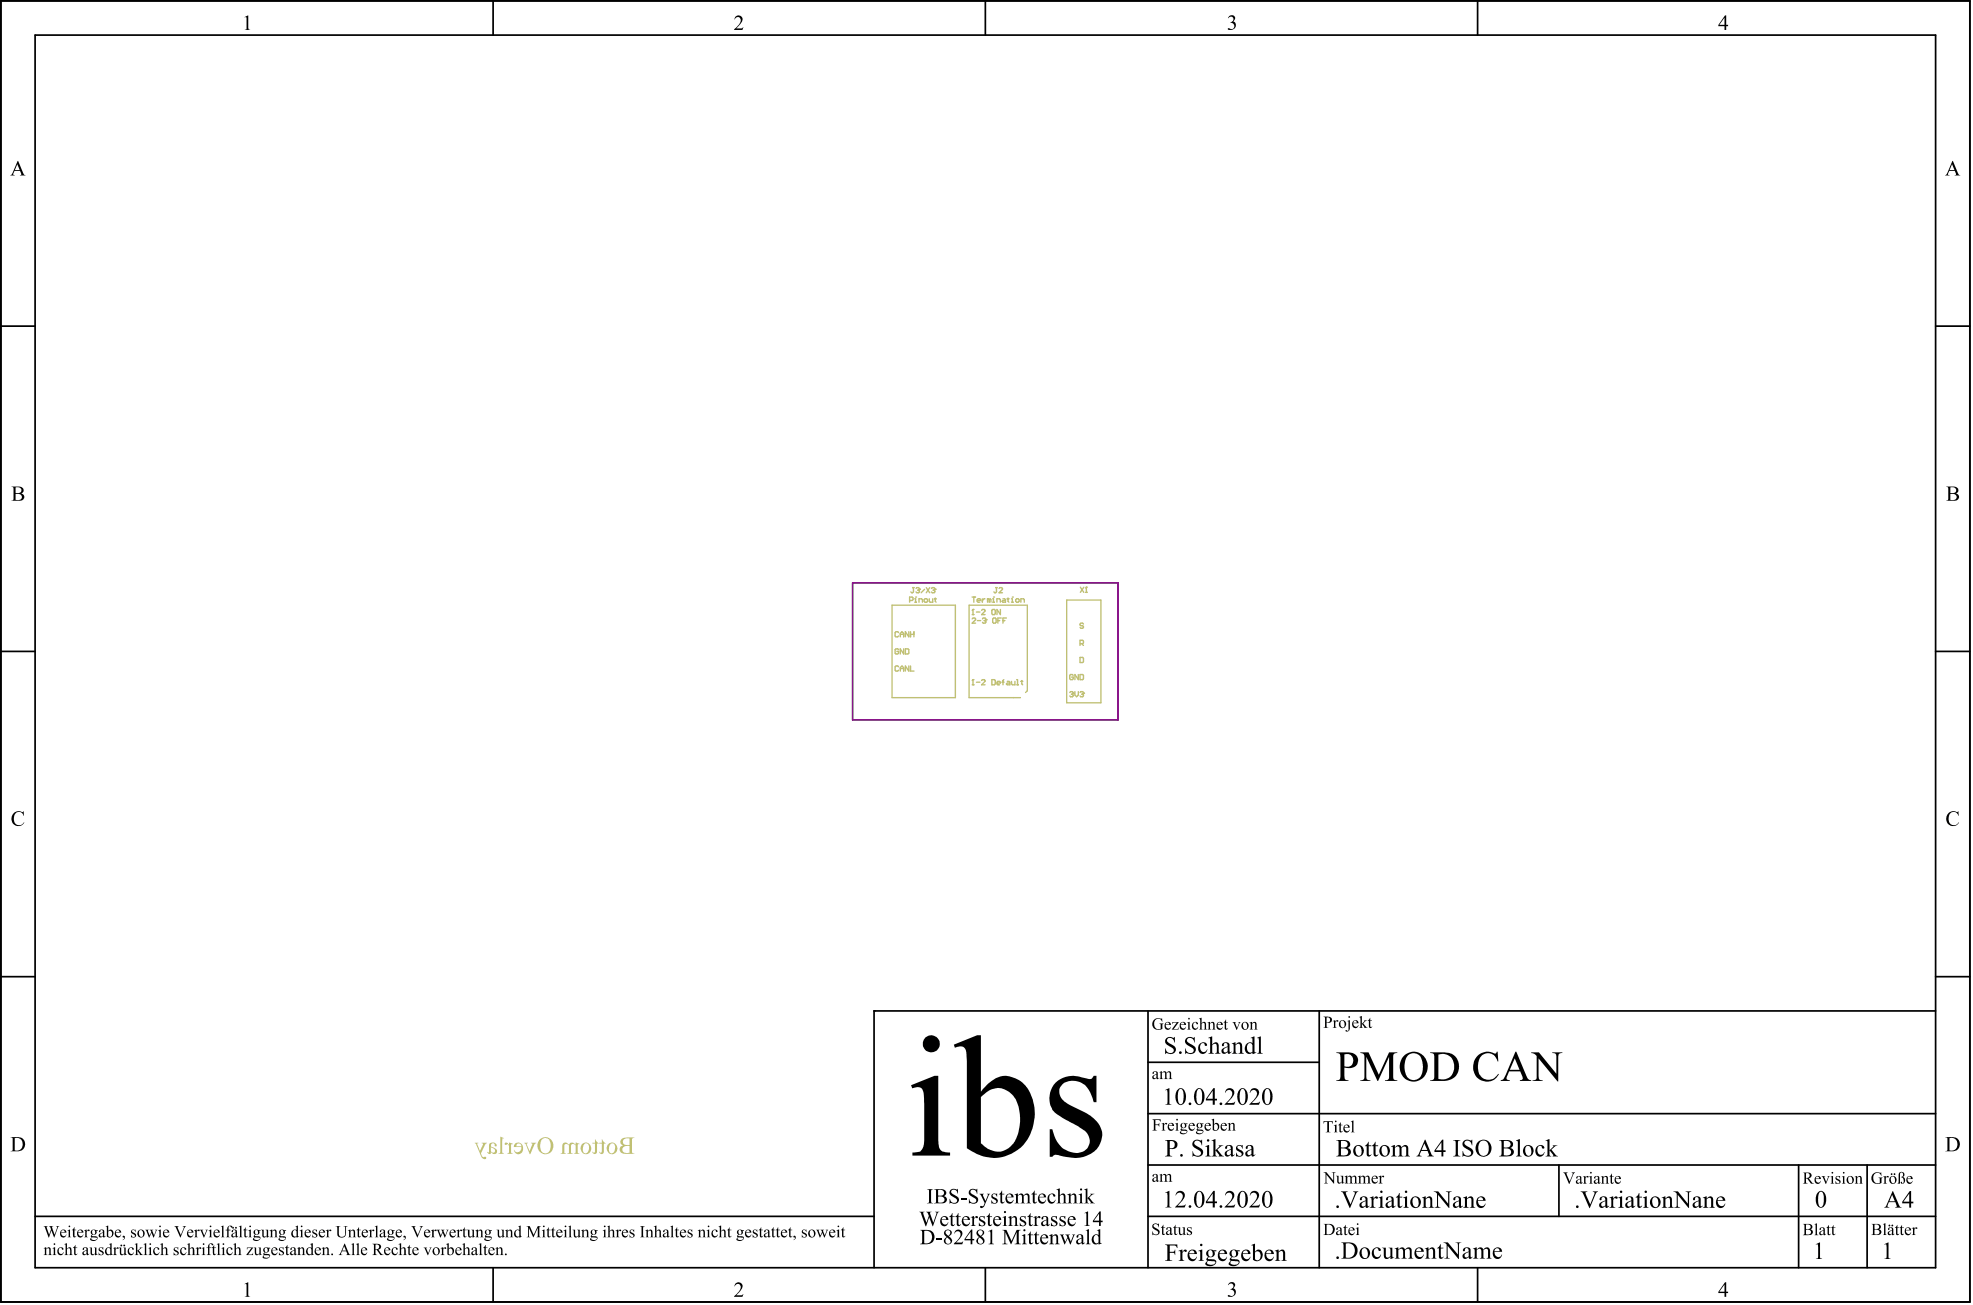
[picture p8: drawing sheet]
<svg xmlns="http://www.w3.org/2000/svg" width="974mm" height="645mm" viewBox="0 0 974 645" stroke-linecap="round" stroke-linejoin="round" font-family="sans-serif">
<g fill="none" stroke="#000" stroke-width=".85">
<path d="M0 0h972v643h-972zM17 17h939v609h-939zM243 0v17M486 0v17M729 0v17M0 161h17M956 161h16M0 322h17M956 322h16M0 482h17M567 499v127M651 499v127"/>
<path d="M956 499h-524v127M956 482h16M567 525h84M567 550h389M567 575h389M770 575v26M888 575v51M922 575v51M17 601h415M567 601h389M243 626v17M486 626v17"/>
<path d="M729 626v17"/>
</g>
<g fill="#000">
<path d="M121 8h2v6v1h-2l1-1v-5zM363 8h2l2 1-1 2-3 3h3l1-1v2h-5l3-3 1-2-2-2-1 2zM607 8h2l1 1a1 1 0 0 0-1 1 1 1 0 0 0 1 1v2l-1 1-1 1-2-1h2l1-1v-1l-2-1 2-1v-1l-1-1-2 1zM7 401h2h2h1v2l-1-1-2-1-2 1v2v2l1 1h2l2-1-1 2h-3l-2-1v-3zM962 401h2h2h1v2l-1-1-2-1-1 1-1 2v2l1 1h2l2-1-1 2h-2l-3-1v-3zM570 503h4v2l-1-2h-2l-1 1v2l1 2h1h1v-2l-1-1h2v1v2l-2 1-3-1v-3zM576 513l4-1v3l-2-2h-1l-1 1v1l4 2v2l-1 1h-3l-1 1v-3l1 1 1 1h2l1-1-1-1-4-3v-1zM579 505h3l-3 3h2l1-1v2h-4l3-4h-2v1zM586 505h1v3l1 1h-2l1-1v-3zM586 513l4-1v3l-2-2h-1l-1 1 1 1 3 3v1l-1 1h-3l-1 1v-3l2 2h2v-1v-1l-4-3v-1zM589 505h2v1l-1-1-1 1 1 2h1l1-1-2 2-1-1zM592 503h1v2h1h1v3l1 1h-2l1-1-1-3-1 1v2l1 1h-2l1-1v-4z"/>
<path d="M592 515h3a.8 .8 0 0 1 1 1 .8 .8 0 0 1-1 0l-1-1-1 1-1 1 1 2h2l1-1-1 2h-2l-1-2v-2zM596 513l2-1v4l2-1h1l1 5h-2l1-1v-3h-1h-2v4h1h-2v-7zM596 505h1h2l1 3v1h-2l1-1-1-3-1 1v2l1 1h-2l1-1v-3zM605 504v1h1h-1v3h1v1l-1-1v-3h-1zM608 515h2v1l1-1h2v5h1h-3h1v-3v-1h-2v4h1h-3h1v-4zM608 505h2l1 3 1-3h-1h1l-1 4zM617 505h1h2v3l1 1h-2l1-1-1-3-1 1v2l1 1h-2v-1v-2zM621 513l1-1v8h1h-2l1-1v-5l-1-1zM658 504h1v1l1-1h1l-2 1v2l1 1h-2l1-1v-2zM665 504h1v4v1l-1 1-1-1h2v-4zM671 502h1v4l2-2h-1h2l-2 1 2 3h-2l1-1-2-1v1l1 1h-2l1-1v-4zM676 503v1h1h-1l1 3v1l-1-1v-3h-1z"/>
<path d="M572 530l2-1v1l1-1 1 1 2-1 1 4h-2v-3h-1v3h1h-2v-3h-1v3h-2h1v-3zM605 538l2-1 2 1v1v2l-3 4h3l1-1-1 2h-4l3-4v-2a1.8 1.8 0 0 0-1-2 1.8 1.8 0 0 0-2 2zM618 538h2l2 1-1 3-3 3h3l1-1v2h-5l3-4 1-2a1.8 1.8 0 0 0-2-2 1.8 1.8 0 0 0-2 2zM672 520h4l5 11 5-11h4h-2v1v10a1.6 1.6 0 0 0 0 2 1.6 1.6 0 0 0 2 1h-6l2-1v-11l-6 12-5-12v9a1.6 1.6 0 0 0 1 3h1h-5l1-1 1-1v-10l-1-2zM730 521l2-1a7 7 0 0 1 6 0l1-1 1 5-1-1a5 5 0 0 0-6-3 5 5 0 0 0-3 6v1a5 5 0 0 0 3 6 5 5 0 0 0 7-3v1l-1 1-3 2a7 7 0 0 1-8-4 7 7 0 0 1 2-9zM756 520h4l8 10v-8a1.5 1.5 0 0 0-1-2h-1h5l-1 1-1 1v12l-9-11v9a1.5 1.5 0 0 0 1 2h1h-5l2-2v-10zM521 535a16 16 0 0 1 17-2h1l1-2h1v13h-1a11 11 0 0 0-11-10 6 6 0 0 0-6 5 6 6 0 0 0 4 6l9 4a15 15 0 0 1 8 11 13 13 0 0 1-18 11h-3a2.6 2.6 0 0 0-4 0h-1v-13h1a12 12 0 0 0 16 10 6 6 0 0 0 3-6 6 6 0 0 0-5-5l-4-2a27 27 0 0 1-10-8l-1-5a11 11 0 0 1 3-7zM569 553h4v1l-1-1h-2v2h2v1h-2v2h1h-2h1v-5zM573 555h2h1l-1 1v2h-2h1v-3zM575 538l2-1v8l1 1h-3l1-1v-5v-2zM580 555h1v3h1h-2h1v-2zM606 555h1h2l1 3h-2h1v-2l-1-1-1 1v2h1h-2h1v-3z"/>
<path d="M653 554h5v1l-1-1h-1v5h1h-3h1v-5h-1l-1 1zM662 554v2h1h-1v3h1h-1h-1v-3zM667 554l1-1v6h1h-2v-4zM572 580h2v1l1-1 1 1 2-1 1 4h-2v-1v-2v-1l-1 1v2l1 1h-2v-1v-3l-1 1v2v1h-2l1-1v-2zM589 563h4v3l-1-3-2 1v1l4 3v2l-2 1h-3v-2v1l2 1 2-1-1-2-3-2v-1zM598 563h2v5l2-2h2l-3 2 3 3h-2v-1l-2-2v2l1 1h-3l1-1v-6zM611 566l2-1v2l-1-1h-1v1l3 2v1l-1 1h-3v-2l2 2 1-1v-1l-3-1zM653 579h2l3 4v-4h-1h2v6l-4-5v4l1 1h-2v-1v-4zM676 564v2h1h-1v4v1l1-1-1 1h-1v-5h-1zM679 564v2h1h-1v4l1 1 1-1-2 1-1-1v-4h-1zM687 566l2-1v2l2-2 1 2 1-1h2v1v4h1h-3h1v-4v-1l-2 1v3l1 1h-3l1-1v-3l-1-1-1 1v3v1h-2l1-1v-3zM717 563h4l-1 1v6l1 1h-4l2-1v-6z"/>
<path d="M723 563h4v3l-2-3h-1l-1 1v1l4 3v2l-1 1h-3h-1v-2l2 2h1l1-1v-2l-4-2v-1zM748 563h2v8h1h-3l1-1v-6zM759 566l2-1a1.2 1.2 0 0 1 1 1 1.2 1.2 0 0 1 0 1l-2-1-1 1v1a1.8 1.8 0 0 0 1 2 1.8 1.8 0 0 0 2-1v2h-2h-1l-1-2zM763 563h2v5l2-2h-1h3l-3 2 3 3h-3l1-1-2-2v2l1 1h-3l1-1v-6zM772 579h2l-1 1 2 4 1-4v-1h2l-3 6zM938 579h1l1 1v1h-1l1 1 1 1-2 2-1-1h1h1v-2l-1-1v-1v-1l-1 1v5h-1v-1zM458 587h3l-1 1v5l1 1h-3h1v-6zM454 598h2v1l1 5 2-4-2-2 3 1a.7 .7 0 0 0-1 0 .7 .7 0 0 0 0 1l2 4 1-5v-1h2l-1 1-2 7-2-5-2 5-2-7zM469 588l4-1v3l-1-2h-1h-1v2l3 1v2v1h-4v-2l1 2h2v-1v-1l-3-2zM474 592h3h-3zM479 587h3v3l-1-2h-1h-1v1l4 3v1l-2 1h-2h-1v-2l2 2 2-1v-1l-4-2zM484 590h2h-1l2 3 1-3h-1h2l-3 6-2 1v-1h1l1-2z"/>
<path d="M490 590l2-1v2l-1-1h-1v1l3 2-1 1h-3v-1l2 1h1l-3-3zM495 588v2h1h-1v4l1-1-1 1h-1v-4h-1zM501 590l2-1v1l1-1 1 1h1h2v4h1h-2v-4l-2 1v3h1h-2h1v-3l-1-1-1 1v3h-2h1v-4zM511 588v2h1h-1v4l1-1-1 1h-1v-4h-1zM518 590l2-1 1 1-1 1-1-1-1 1 1 2 1 1 1-1-1 1h-1h-1l-1-3zM522 587h1v3h1h2v4h1h-3h1v-4l-2 1v3h1h-2v-6zM527 590l2-1v1l1-1 1 1v4h1h-2v-4l-1 1v3h-2h1v-3zM535 587h2v5l2-2h-1h2l-2 1 3 3h-3l-1-2v2h1h-3h1v-6zM575 589l2-1v8h1h-3h1v-6v-1zM581 589l2-1 1 1 1 1-1 2-3 4 3-1h1v1h-5l3-3 1-2a1.8 1.8 0 0 0-2-2 1.8 1.8 0 0 0-2 1zM605 589l2-1 2 1v1v2l-3 4 3-1h1l-1 1h-4l3-3v-2a1.8 1.8 0 0 0-1-2 1.8 1.8 0 0 0-2 1zM618 589l2-1 2 2-1 3-3 3 3-1h1v1h-5l3-3 1-2a1.8 1.8 0 0 0-2-2 1.8 1.8 0 0 0-2 1z"/>
<path d="M660 581h1v3h1v-3h1v3h1l-2 1v-1l-1 1-1-4zM664 581h1h2h2l1 4h-2l1-1v-3l-2 1v2l1 1h-2l1-1-1-3-1 1v2l1 1h-2v-1v-3zM662 588h3l-1 1 3 6 2-6-1-1h3l-2 2-3 7-3-8zM670 581h2h1h1h1h1v3l1 1h-2v-1v-3l-1 1v2l1 1h-2v-1v-3l-1 1v2v1h-2l1-1v-2zM676 592l2-1v1l1-1h1v1h-1l-1 1v3l1 1h-3l1-1v-4zM681 581h1h1l-1 1v2l1 1h-2v-1v-2zM691 589v2h1h-1v5l1-1-1 2-1-1v-5h-1zM702 592l2-1v1l1-1h1l1 1v4l1 1h-3l1-1v-3a1.1 1.1 0 0 0-1-1 1.1 1.1 0 0 0-1 0v4l1 1h-3l1-1v-4zM708 588h2l5 6v-5l-1-1h3l-1 1v8l-6-7v6l1 1h-3l1-1v-7zM722 592l2-1v1l2-1h1v1l1 4v1h-2v-1v-4h-2v4l1 1h-3l1-1v-4zM781 581h2v1v-1h1v1l-1-1v1v2v1h-2l1-1v-3zM780 588h4l-1 1 2 6 2-6-1-1h3l-1 2-3 7-4-8z"/>
<path d="M790 581h2v1l1-1 1 3v1h-1v-1v-3l-1 1v2v1h-2l1-1v-3zM796 580v1h1h-1v3h1l-1 1-1-1v-3zM795 592l1-1v1l1-1h2l-1 1h-1l-1 1v3l1 1h-2v-1v-4zM809 589v2h2h-2v5l2-1-2 2-1-1v-5h-1zM820 592l2-1v1l2-1h1v1v4l1 1h-2v-1v-3a1.1 1.1 0 0 0-1-1 1.1 1.1 0 0 0-1 0v4l1 1h-3l1-1v-4zM826 588h2l5 6v-5l-1-1h3l-1 1v8l-6-7v6l1 1h-2l1-1v-7zM841 592l2-1v1l1-1h1l1 1v4l1 1h-3l1-1v-4h-1h-1v4v1h-2l1-1v-4zM899 581h2v1l1 2v-3h1l-2 4zM907 581h1v1v-1h-1l2 2-1 2h-2v-2l1 1h1l-2-2zM916 581h1v1l2-1v3l1 1h-2v-1v-2v-1l-1 1v2l1 1h-2v-1v-3zM925 579h4v2l-1-2h-2l-1 2v1l1 2h1h1v-2h-1h2v2l-2 1-3-1v-3zM930 581h1v1l1-1v1l-1-1v1v2l1 1h-2v-1v-2z"/>
<path d="M22 616h1v1l2-1v4h1h-2v-4l-1 1v2v1h-1v-1v-2zM22 606h2h-1l1 4 1-3-1-1h2l1 4 1-4h1l-2 5-2-3-1 3zM29 616h2a.6 .6 0 0 1 0 1l-1-1-1 1v2h1l1-1v2h-2l-1-1zM32 614h1v3l1-1h1v4h1h-2l1-1-1-3-1 1v2l1 1h-2v-5zM37 606v1h1l-1 1v3l1-1-1 1h-1v-3h-1zM37 615v1h1h-1v3h1l-1 1v-4h-1zM42 608l1-1v1l1-1v1h-1v3h-1v-3zM44 616h1v3l1 1 1-1v-3h-1h2v3v1h-1v-1l-1 1h-1v-3zM49 616h2v1l-1-1-1 1 2 2-1 1h-1v-1v1l2-1-2-2zM56 616h1v1l1-1h1l-2 1v2l1 1h-2v-3zM61 610l1 1-1 2v-1v-1zM64 616h1l1 1-1-1-1 1v1v1h2v-1l-1 2-2-1v-1z"/>
<path d="M65 607h2v2l-1-1h-1l2 2-1 1h-1v-1v1h2l-2-2zM67 614h1v4l1-1v-1h1l-2 2 3 2h-2l-1-2v1v1h-1v-5zM71 614h1v5l1 1h-2l1-1v-4zM76 616h2l1 1h-1l-1-1-1 1 1 2h1l1-1-1 2-2-1v-1zM72 607h1v1l1 2 1-2-1-1h2l-1 1 1 2 1-2-1-1 2 1-2 3-1-2-1 2zM78 608l1-1v4h1h-2l1-1v-2zM79 614h1v3l1-1h1l1 3v1h-2h1l-1-4-1 1v3h1h-2l1-1v-4zM86 616h2v1l-1-1-1 1 2 2v1h-2v-1l1 1 1-1-2-2zM90 616h1l1 1h-1v-1l-1 1v1v1h1l1-1-1 2-2-1v-2zM86 606h2l1 4 2-4h-1h2l-3 5zM92 614h2v3l1-1h1v4h-1v-4l-1 1v2v1h-2h1v-5zM96 608l1-1v1l1-1 1 1h-1h-1v3h1h-2v-1v-2z"/>
<path d="M97 616h1v1l1-1v1h-1v2l1 1h-2v-1v-2zM99 607h1v1l1 2 1-2-1-1h2l-2 4zM103 608l1-1v4h1h-2l1-1v-1zM103 614h1l1 1-1-1-1 1v1h1h-1v3l1 1h-2l1-1v-3h-1h1zM106 615v1h1h-1v3h1l-1 1h-1v-4h-1zM107 614h1v5l1 1h-2h1v-5zM109 606l1-1v6h1h-2h1v-5zM112 616h2a.6 .6 0 0 1 1 0 .7 .7 0 0 1-1 1v-1l-1 1v2h1l1-1-1 2h-1l-1-1zM113 605h1l1 1h-1h-1v1h1l-1 1v3h1h-3h1v-3l-1-1h1zM115 614h1v3l2-1 1 4h-2l1-1v-3l-2 1v2l1 1h-2h1v-5zM118 606l1-1v6h1h-2h1v-5zM121 606v1h1l-1 1v2h1v1h-1v-3h-1z"/>
<path d="M122 616h3l-3 4h3v-1v1h-3l2-4h-2v1zM125 616h1l1 3v1l1-1v-2l-1-1h2v3v1h-1v-1l-2 1v-1v-3zM129 607h1l1 4 1-1v-2l-1-1h1v4h1h-3l-1-3zM133 608l1-1v1l1-1h1l1 4h-2h1v-3h-2v3h1h-2h1v-3zM138 616h2v1l-1-1-1 1 2 2v1h-2v-1v1l2-1-2-1zM142 615v1h1h-1v3h1l-1 1-1-1v-3zM147 616h1v1l1-1h1v4h1h-2l1-1-1-3-1 1v3h1h-2v-3zM155 607h1v2v-1h-1l2 2-1 1h-2v-1l1 1h1l-2-2zM159 616h1v1l2-1v3l1 1h-2l1-1-1-3-1 1v3h1h-2v-1v-2zM161 608l1-1v1l1-1v1h-1v3h1h-2v-3zM166 606h2h-1v4l2 1h1v-1v-4h2h-1v3l-1 2h-2h-1l-1-5zM172 608l1-1v1l1-1h1v4h1h-2h1l-1-3h-1v3h1h-2v-3z"/>
<path d="M173 614h2v5v1h-1v-1v-4zM176 614h1v6h1h-2v-1v-4zM177 606v1h1l-1 1v2h1v1h-1v-3h-1zM182 608l1-1v1l1-1 1 1h-1h-1v3h1h-2h1v-3zM185 606l1-1v6h1h-2h1v-5zM194 616h1h1v1l-1-1-1 2 1 1 1-1v2h-2v-1l-1-2zM197 614h1v3l1-1h1v4h1h-2h1l-1-4-1 1v2l1 1h-2v-5zM199 610l1 1-1 2 1-2h-1zM202 615v1h1h-1v3h1l-1 1v-1v-3h-1zM203 606h2l1 4 2-4h-1h2l-3 5zM209 616h2l-1 1 1 2 1-3h1l-2 4zM213 608l1-1v1l1-1 1 1h-1h-1v3h1h-2v-3z"/>
<path d="M217 616h2v1l1-1v1h-1v2v1h-1v-1v-2zM216 607h1v1l1 2v-2v-1h1v1l1 2 1-2-1-1 1 1-1 3-1-2-2 2zM225 608l2-1v1v-1h1v1h-1v3h-2h1v-3zM229 606v1h1l-1 1v3l1-1v1h-1v-3h-1zM228 614h1v3l2-1 1 4h-1v-1v-3l-2 1v2l1 1h-2h1v-5zM230 607h2v4l1-1v-2v-1h1v4h1h-4v-3zM235 608l1-1v1l1-1h1v4h1h-2h1l-1-3h-1v3h1h-2v-2zM236 614h2v5v1h-2h1v-5zM240 615v1h1h-1v3h1l-1 1h-1v-4zM245 616h1v1l1-1h1v4h1h-2v-1v-3l-1 1v2v1h-1v-1v-2zM245 607h1v3l1 1 1-1v-2l-1-1h2v4h-3v-3zM249 608l2-1v1l1-1 1 4h-1v-3h-1v3h-2h1v-3z"/>
<path d="M260 606h2l1 4 2-4h2h-1v4l1 1h-2v-5l-2 5-2-5v5h1h-2h1v-5zM271 606v1h1l-1 1v3l1-1-1 1h-1v-3zM273 606v1h1l-1 1v2h1v1h-1v-3h-1zM281 606l1-1v5v1h-1v-5zM283 607h1v3v1l2-1v-2l-1-1h1v4h1h-3l-1-3zM287 608l1-1v1l1-1h1v4h1h-2h1l-1-3h-1v3h1h-2v-3zM300 606l1-1v3l1-1 1 1v2l1 1h-2h1l-1-3h-1v3h1h-2v-5zM304 608l1-1v1l1-1 1 1h-2v3h1h-2h1v-3zM311 608l2-1v2l-1-1h-1l2 2v1h-2v-1l1 1 1-1-2-1zM316 606h2h-1l1 5h-2h1v-5zM319 608l1-1v1l1-1h1v4h1h-2v-3h-1v3h1h-2v-3zM323 606l1-1v3l1-1 1 1v2l1 1h-2h1l-1-3h-1v3h1h-2v-5z"/>
<path d="M331 606l1-1v6h1h-2h1v-5zM334 606v1h1l-1 1v3l1-1v1h-1v-3h-1zM340 607h2v2l-1-1h-1l2 2-1 1h-2v-1l1 1h1l-2-2zM344 608l2-1v1l1-1h1v4h1h-2v-3h-1v3h-1v-3zM352 608l1-1 1 1v1l-1-1-1 1 1 2 1-1v1h-1h-1l-1-2zM355 606l1-1v3l1-1 1 1v3h1h-2h1l-1-3h-1v3h1h-2v-1v-4zM360 606v1h1l-1 1v3l1-1-1 1-1-3zM372 607h2v2l-1-1h-1l2 2v1h-1h-1v-1l1 1h1l-1-1-1-1zM376 606v1h1l-1 1v2h1l-1 1h-1v-3zM382 606v1h1l-1 1v3l1-1-1 1h-1v-3zM384 606v1h1l-1 1v3l1-1-1 1-1-3zM390 606v1h1l-1 1v2h1v1h-1v-3h-1z"/>
<path d="M392 610l1 1-1 2 1-2h-1zM396 608l2-1v2l-1-1h-1l2 2v1h-2v-1l1 1h1l-2-2zM403 607h2l-1 1 1 2 1-2-1-1h2l-1 1 1 2 1-2v-1l1 1-2 3-1-2-1 2zM416 606v1h1l-1 1v2h1v1h-1v-3h-1zM462 612h3v1h-3zM470 599v2h1h-1v4h1v1l-2-1v-4zM473 599v2h1h-1v4h1v1l-2-1v-4zM472 608l1-1 2 1v2l-3 4h3l1-1-1 2h-4l3-5v-1l-1-1h-1l-1 1zM479 601h2v1l1-1h1v1l-1-1-1 1v3h1h-3h1v-3zM484 601h2v1l-1-1h-1l2 3v1l-3 1v-2l2 1h1l-3-2zM488 599l1 2h1h-1v4h1l-1 1-1-1v-4h-1zM488 608l2-1v7l1 1h-3l1-1v-5a.7 .7 0 0 0 0-1 .7 .7 0 0 0-1 0z"/>
<path d="M498 601h1v1l1-1h2v4h1h-3h1v-3a1 1 0 0 0 0-1 1.1 1.1 0 0 0-2 1v3h1h-2v-3zM495 607h2l2 6 3-6h2l-1 1v6l1 1h-3l1-1v-5l-3 6-3-6v5l1 1h-2l1-1v-6zM504 601h2v1l-1-1h-1l3 3-1 1-3 1v-2l2 1h1v-1l-2-1zM509 599v2h1h-1v4h1l-1 1-1-1v-4h-1zM509 608v2h1h-1v4h1l-1 1-1-1v-4h-1zM512 608v2h1h-1v4h1l-1 1-1-1v-4h-1zM510 601h2v1v-1h1v1l-1-1v1v3h1h-3h1v-3zM518 610h2v1l1-1h1v4l1 1h-2l1-1v-3l-1-1-1 1v3v1h-2l1-1v-4zM519 601h3v1l-1-1-2 1 3 2v1l-1 1h-2v-2l1 1h1l-2-2zM523 601h3v1l-1-1h-1v1l2 2-1 1-2 1v-2l1 1h1l-2-2zM523 610h2l1 3 1-2-1-1h2l1 3 1-3h-1h2l-2 5-2-3-2 3zM535 599l2-1v7h1h-3h1v-6z"/>
<path d="M536 608l2-1v7v1h-2l1-1v-6zM569 605l3-1v2l-1-1h-2l3 3v1l-1 1h-2v-2l1 2h1l1-1-3-3zM574 605v1h1h-1v3h1v1h-1v-4h-1zM580 605v1h1h-1v3h1v1h-1v-4h-1zM575 615h6v1l-1-1h-3v3h3v-1v3l-1-1h-2v3l2 1h-4l1-1v-7zM581 606h2v4l1-1v-2v-1h1v3l1 1h-4v-3zM582 618l2-1v1l1-1h1v1h-2v1v3l1 1h-3l1-1v-4zM586 606h2v1l-1-1-1 1 2 2v1h-2v-1l1 1 1-1-2-1zM629 618l2-1v1l2-1h1v2v3l1 1h-2v-1v-3a1.1 1.1 0 0 0 0-1 1.1 1.1 0 0 0-2 1v3l1 1h-3l1-1v-3zM664 605v1h1l-1 1v2h1v1h-1v-3h-1zM678 617l2-1 2 1v1h-1l-2-2-1 2v2l1 1h1l2-1-1 1-2 1-1-1-1-2zM682 616h2v4l1 1 1-1v-3v-1h1v4l1 1-2 1v-1l-1 1h-1l-1-2v-3z"/>
<path d="M688 617l2-1v1l3-1 1 1 1-1h1l1 1v4l1 1h-3l1-1v-3l-1-1h-1v4l1 1h-3l1-1v-3l-1-1h-2v4l1 1h-2v-1v-4zM703 617l2-1v1l2-1h1v2v3l1 1h-2v-1v-3v-1l-2 1v3l1 1h-3l1-1v-3v-1zM711 614v2h2l-2 1v4h2l-1 1-1-1-1-4h-1zM713 614h2l5 6v-5l-1-1h2l-1 1v7l-5-7v6l1 1h-3l1-1v-6zM727 617l2-1v1l2-1 1 1 1-1h2l1 2v3v1h-2l1-1v-3l-1-1-2 1v3l1 1h-3l1-1v-3v-1h-2v4l1 1h-3l1-1v-4zM896 605l1-1v5l1 1h-2v-5zM903 605v1h1l-1 1v2h1l-1 1h-1v-3zM905 605v1h1l-1 1v2h1v1h-1v-3h-1zM930 605l1-1v5v1h-1v-5zM937 605v1h1l-1 1v2h1l-1 1h-1v-3h-1zM939 605v1h1l-1 1v2h1l-1 1h-1v-3zM944 607l1-1v1l1-1h1l-1 1h-1v2l1 1h-2v-3z"/>
<path d="M121 634l2-1v6v1h-2h1v-6zM363 634l2-1 2 2-1 2-3 3h3l1-1v1h-5l3-2 1-2-2-2-1 1zM607 634l2-1 1 2a1 1 0 0 0-1 1 1 1 0 0 0 1 1v2l-1 1h-1h-2h2l1-1v-2h-2l2-1v-1l-1-1-2 1zM896 615l3-1v7l1 1h-4l1-1 1-5-1-1zM930 615l2-1v7l1 1h-3l1-1v-5v-1z"/>
<path d="M851 9l-2 3h2zM852 8v4h1v1h-1v2h-1v-2h-3z"/>
<path d="M9 81l-2 3h3zM9 79l2 6 2 2h-3v-1v-2h-3v2v1h-2l1-1z"/>
<path d="M964 81l-2 3h3zM964 79l3 6 1 2h-3l1-1-1-2h-3v2v1h-2l1-1z"/>
<path d="M8 241v3l2-1 1-1-1-1zM8 244v3h1l2-1v-1l-1-1zM6 240h4l1 1 1 2-2 1 2 1v2h-2h-4l1-1v-5z"/>
<path d="M963 241v3l2-1 1-1-1-1zM963 244v3h1l2-1v-1l-1-1zM961 240h4l1 1 1 2-1 1 1 1v2h-2h-4l1-1v-5z"/>
<path d="M456 516a4 4 0 0 1 8 0 4 4 0 0 1-8 0zM450 536l11-5h2v32a5 5 0 0 0 4 6h2v2h-19v-2a5 5 0 0 0 6-6v-16a14 14 0 0 0-1-9 4 4 0 0 0-5 0z"/>
<path d="M576 505l-1 1h2v-1zM576 505h1h1v1h-3l1 2 2-1-1 2-1-1h-1z"/>
<path d="M583 505v1h2l-1-1zM583 505h1l1 1h1h-3l1 2 2-1-2 2-1-1h-1z"/>
<path d="M601 505v1h2l-1-1zM601 505h2l1 1h-3l1 2 2-1-1 2-2-1z"/>
<path d="M604 518v2l2-1v-2zM604 515h2l1 1v4l1-1v1a.8 .8 0 0 1-1 0 .8 .8 0 0 1-1 0l-1 1-2-1v-2l1-1a1.2 1.2 0 0 0 2-1 1.2 1.2 0 0 0-1-1l-1 2-1-1z"/>
<path d="M614 505v2l1 1 1-2-1-1zM613 507a1.9 1.9 0 0 1 3 0 1.9 1.9 0 0 1-3 0z"/>
<path d="M617 513l2-1v7l1 1-1 1-1-1-1 1-1-1-2-2 2-3h1h1v-2zM616 515v3v1l1 1 1-1v-3v-1z"/>
<path d="M655 503v2h1l1-1v-1zM653 502h4l1 1-1 2h-2v2l1 1h-3l1-1v-4z"/>
<path d="M662 504v3h1l1-2-1-1zM661 506a2 2 0 0 1 4 0 2 2 0 0 1-4 0z"/>
<path d="M668 504v1h2l-1-1zM668 504h2l1 1h-3l1 2 2-1-1 2-2-1-1-1z"/>
<path d="M484 542v23a10 10 0 0 0 10 4 10 10 0 0 0 8-8 22 22 0 0 0-2-20 10 10 0 0 0-16 1zM471 516l11-5h2v28a18 18 0 0 1 13-8 17 17 0 0 1 14 18 21 21 0 0 1-22 23l-5-1-7-4v-40a15 15 0 0 0-1-10h-2h-3z"/>
<path d="M570 531v1v1l1-1v-1zM569 529h2l1 3-1 1v-1l-2 1v-1l1-1a.8 .8 0 0 0 1-1 .8 .8 0 0 0-1-1l-1 1z"/>
<path d="M582 538v2l-1 3 1 2h1l1-1v-4v-2zM582 538h2l1 2v4l-2 2-2-1-1-3 1-3z"/>
<path d="M591 538v3v4a1 1 0 0 0 1 0 1 1 0 0 0 1-1v-5v-1zM591 538h2l2 2-1 4-2 2-2-1-1-3 1-3z"/>
<path d="M599 539l-3 4h3zM599 537h1v6h1v1h-1v2h-1v-2h-4z"/>
<path d="M613 538l-1 3 1 4a1 1 0 0 0 1 0 1 1 0 0 0 0-1l1-5-1-1zM612 538l2-1 1 1 1 3v3l-2 2-2-1-1-2v-3z"/>
<path d="M625 538l-1 5 1 2h1l1-1v-3l-1-3zM625 538h2l1 2v4l-2 2-2-1-1-3v-2z"/>
<path d="M664 521v6a3 3 0 0 0 4-4 3 3 0 0 0-4-2zM660 520h5a4 4 0 0 1 5 4 4 4 0 0 1-6 3v4a1.8 1.8 0 0 0 2 3h-6l2-2v-10a1.7 1.7 0 0 0-2-2z"/>
<path d="M695 521l-1 3v5a4 4 0 0 0 4 4 4 4 0 0 0 4-5v-3a4 4 0 0 0-2-4 4 4 0 0 0-5 0zM694 521a7 7 0 0 1 10 2 7 7 0 0 1-2 9 7 7 0 0 1-9 0l-1-1a8 8 0 0 1 2-10z"/>
<path d="M710 521v12h3h2a6 6 0 0 0 3-8 6 6 0 0 0-8-4zM706 520h7l4 1 2 2 1 4a7 7 0 0 1-8 7h-6l2-1v-11a1.6 1.6 0 0 0-1-2z"/>
<path d="M748 523l-3 5h5zM748 519l6 14 2 1h-6l1-1a1.2 1.2 0 0 0 1 0 1.2 1.2 0 0 0-1-2v-2h-6l-1 4 1 1h-4l2-2z"/>
<path d="M577 555v1h2l-1-1zM577 555h2l1 1h-3l1 2 2-1-1 1-1 1-1-1-1-2z"/>
<path d="M584 555l-1 1 1 1 1-1v-1zM583 555h3l-1 2h-2l3 1v1l-1 1h-1a1 1 0 0 1-2 0 1.1 1.1 0 0 1 1-2v-1v-1zM583 558v1l1 1h1l1-1z"/>
<path d="M588 555l-1 1h2v-1zM587 555h2l1 1h-3l1 2 2-1-1 1h-2v-2z"/>
<path d="M592 555l-1 1 1 1 1-1zM591 555h3h-1l1 1-1 1-2 1h3v1l-1 1h-3l1-3v-1zM591 559l1 1 2-1z"/>
<path d="M595 555v1h2v-1zM595 555h2h1v1h-3l1 2 2-1-1 1-1 1-1-1v-2z"/>
<path d="M600 555l-1 3h1l1-2-1-1zM598 553h1v2h1h2v2l-1 1-1 1-1-1v-4z"/>
<path d="M604 555l-1 1h2l-1-1zM603 555h2h1v1h-3l1 2 2-1-1 1h-2v-1z"/>
<path d="M659 554a.5 .5 0 0 1 1 0 .5 .5 0 0 1-1 0zM658 556l2-1v4h-1v-3z"/>
<path d="M664 556v1h1v-1zM664 556l1-1 1 1v1h-2l1 2 1-1v1h-1h-1l-1-2z"/>
<path d="M7 562v6h2l2-1v-3l-1-2zM5 562h4h2l1 3-1 3-2 1h-4l1-1v-6z"/>
<path d="M577 564v3h1a1.8 1.8 0 0 0 2-2 1.8 1.8 0 0 0-3-1zM575 563h5l1 2v2h-4l1 4h1h-4l1-1v-6z"/>
<path d="M596 563a.6 .6 0 0 1 1 0 .6 .6 0 0 1-1 0zM595 566l2-1v5l1 1h-3l1-1v-3z"/>
<path d="M606 569v1h2v-2zM605 566l2-1 1 1 1 4h1l-1 1a.7 .7 0 0 1-1 0 .7 .7 0 0 1 0-1l-2 1h-1v-2l1-1a1.2 1.2 0 0 0 2-1 1.2 1.2 0 0 0-2-1l-1 1z"/>
<path d="M616 569v1h2v-2zM616 566h2l1 4h1l-1 1-1-1-1 1h-2v-2l1-1a1.2 1.2 0 0 0 2-1 1.2 1.2 0 0 0-1-1l-2 1z"/>
<path d="M662 564v3h2l1-1v-2zM662 567v4l3-1 1-1-1-1zM660 563h5l1 1 1 2-2 1 2 1-1 2-1 1h-5l1-1v-6z"/>
<path d="M670 566l-1 3a1.6 1.6 0 0 0 1 2 1.6 1.6 0 0 0 2-1v-2a1.8 1.8 0 0 0-2-2zM668 568a2.8 2.8 0 0 1 5 0 2.8 2.8 0 0 1-5 0z"/>
<path d="M683 566l-1 1 1 3a1.6 1.6 0 0 0 2 0 1.6 1.6 0 0 0 0-2l-1-2zM681 568a2.8 2.8 0 0 1 5 0 2.8 2.8 0 0 1-5 0z"/>
<path d="M703 565l-1 3h3zM703 563l4 7 1 1h-3a.7 .7 0 0 0 1-1 .7 .7 0 0 0-1 0v-2h-3l-1 2a.7 .7 0 0 0 0 1 .7 .7 0 0 0 1 0h-3l1-1z"/>
<path d="M712 564l-3 4h3zM712 563h1v5h1v1h-1v2h-1v-2h-4v-1z"/>
<path d="M731 564l-1 2v3l1 1 2 1 2-2v-3l-1-2-1-1zM728 567a4 4 0 0 1 8 0 4 4 0 0 1-8 0z"/>
<path d="M742 564v3h3l1-1v-1l-1-1zM742 567v4h2l2-1v-1l-1-1zM740 563h4l2 1 1 2-1 1 1 1v2l-2 1h-5l1-1v-6z"/>
<path d="M754 566l-1 1v3a1.6 1.6 0 0 0 3 0 1.6 1.6 0 0 0 0-2l-1-2zM752 568a2.8 2.8 0 0 1 5 0 2.8 2.8 0 0 1-5 0z"/>
<path d="M785 579a.5 .5 0 0 1 1 0 .5 .5 0 0 1-1 0zM784 581h2v3v1h-2l1-1v-2z"/>
<path d="M892 579v3l1-1v-1zM890 579l4 1v1l-1 1 3 3h-2l-2-3v2v1h-2l1-1v-4z"/>
<path d="M904 579a.5 .5 0 0 1 1 0 .5 .5 0 0 1-1 0zM904 581h1v3l1 1h-2v-1v-2z"/>
<path d="M910 579a.5 .5 0 0 1 1 0 .5 .5 0 0 1-1 0zM909 581h2v3v1h-2l1-1v-3z"/>
<path d="M935 580a.5 .5 0 0 1 1 0 .5 .5 0 0 1-1 0zM933 580a.5 .5 0 0 1 1 0 .5 .5 0 0 1-1 0zM934 581l-1 2 2 1v-2v-1zM933 583a1.9 1.9 0 0 1 3 0 1.9 1.9 0 0 1-3 0z"/>
<path d="M962 562v6h2l2-1v-3l-1-2zM960 562h4h2l2 3-1 3-3 1h-4l1-1v-6z"/>
<path d="M463 588v2h2h1l-1-2zM463 591v3h2l1-1v-1v-1zM461 587h4l2 1v2l-1 1 1 1v2h-1h-5h1v-6z"/>
<path d="M496 599a.5 .5 0 0 1 1 0 .5 .5 0 0 1-1 0zM495 601h2v4h-2h1v-3z"/>
<path d="M498 590l-1 1h2v-1zM497 590l2-1 1 1v1h-3l1 2 1 1 1-1-1 1h-2v-1l-1-1z"/>
<path d="M514 590l-1 1h2v-1zM513 590l2-1 1 1v1h-3v2l1 1h1l1-1-1 1h-1l-1-1-1-2z"/>
<path d="M533 587a.5 .5 0 0 1 1 0 .5 .5 0 0 1-1 0zM532 590l2-1v5h1h-2v-3z"/>
<path d="M543 599l-3 4h3zM543 598v5h1v1h-1v1v-1h-3z"/>
<path d="M570 582v1h1v-2zM569 580h2l1 3-1 1v-1l-2 1v-2h1a.8 .8 0 0 0 1-1 .8 .8 0 0 0-1-1l-1 1z"/>
<path d="M591 589v3v4a1 1 0 0 0 1 0 1 1 0 0 0 1-1v-5v-1zM591 588h2l2 3-1 4-2 2-2-1-1-3 1-3z"/>
<path d="M599 589l-3 4h3zM599 588h1v5h1v1h-1v2h-1v-2h-4z"/>
<path d="M613 589l-1 3 1 4a1 1 0 0 0 1 0 1 1 0 0 0 0-1l1-5-1-1zM612 588h2l1 1 1 3v3l-2 2-2-1-1-3v-2z"/>
<path d="M625 589l-1 5 1 1 1 1 1-1v-3l-1-3zM625 588h2l1 3v4l-2 2-2-2-1-2v-3z"/>
<path d="M672 594v2l2-1v-2zM672 591h3v1v4l1-1v1a.8 .8 0 0 1-1 1 .8 .8 0 0 1-1-1l-1 1-2-1v-1l1-1a1.2 1.2 0 0 0 2-1 1.2 1.2 0 0 0-1-2l-1 2-1-1z"/>
<path d="M678 581v1h1v-1zM678 581h1l1 1h-2l1 2 1-1-1 2-2-1v-2z"/>
<path d="M681 589a1 1 0 0 1 2 0 1 1 0 0 1-2 0zM681 592l1-1v5l1 1h-2v-1v-4z"/>
<path d="M685 594v2l2-1v-2zM685 591h2l1 1v4h1l-1 1-1-1-1 1-2-1v-2h1a1.2 1.2 0 0 0 2-1 1.2 1.2 0 0 0-1-2l-1 2-1-1z"/>
<path d="M694 589a.6 .6 0 0 1 1 0 .6 .6 0 0 1-1 0zM693 592l2-1v5v1h-2l1-1v-4z"/>
<path d="M698 591l-1 2 1 3a1.7 1.7 0 0 0 2 0 1.7 1.7 0 0 0 0-3 1.7 1.7 0 0 0-2-2zM696 594a3 3 0 0 1 6 0 3 3 0 0 1-6 0z"/>
<path d="M719 594l-1 1 1 1 1-1v-2zM718 591h2l1 1v4l1-1v1l-1 1-1-1-1 1-1-1-1-1 2-1a1.2 1.2 0 0 0 1-1 1.2 1.2 0 0 0-1-2l-1 2-1-1z"/>
<path d="M730 592v1h2v-2zM729 592l3-1 1 1v1h-3l1 3h1l1-2-1 2-1 1-2-2v-2z"/>
<path d="M779 583v1h1v-2zM778 581h3v3v1l-1-1-2 1v-2h1a.8 .8 0 0 0 1-1 .8 .8 0 0 0-1-1l-1 1z"/>
<path d="M788 583v1h1v-2zM787 581h2l1 3-1 1v-1l-2 1v-2h1a.8 .8 0 0 0 1-1 .8 .8 0 0 0-1-1l-1 1z"/>
<path d="M791 594v2l2-1v-2zM790 591h3v1l1 4v-1v1a.8 .8 0 0 1-1 1 .8 .8 0 0 1 0-1l-2 1-1-1v-1l1-1a1.2 1.2 0 0 0 1-1 1.2 1.2 0 0 0-1-2l-1 2v-1z"/>
<path d="M798 581v1h1v-1zM798 581h1h1v1h-2l1 2 1-1-1 2h-1l-1-1z"/>
<path d="M800 589a.6 .6 0 0 1 1 0 .6 .6 0 0 1-1 0zM799 592l2-1v5l1 1h-3l1-1v-4z"/>
<path d="M804 594v2l1-1v-2zM803 591h2l1 1v4h1l-1 1-1-1-1 1-1-1-1-2h2a1.2 1.2 0 0 0 1-1 1.2 1.2 0 0 0-1-2l-1 2v-1z"/>
<path d="M812 589a.6 .6 0 0 1 1 0 .6 .6 0 0 1-1 0zM811 592l2-1v5l1 1h-3l1-1v-4z"/>
<path d="M816 591v2v3a1.7 1.7 0 0 0 2 0 1.7 1.7 0 0 0 1-3 1.8 1.8 0 0 0-3-2zM814 594a3 3 0 0 1 6 0 3 3 0 0 1-6 0z"/>
<path d="M837 594v1v1l2-1v-2zM836 591h2l1 1 1 4 1-1v1l-2 1v-1l-2 1-1-1v-2h1a1.2 1.2 0 0 0 2-1 1.4 1.4 0 0 0-2-2l-1 2v-1z"/>
<path d="M849 592l-1 1h2v-2zM848 592l2-1 1 1 1 1h-4l1 3h2l1-2-1 2-2 1-2-2v-2z"/>
<path d="M897 581l-1 1h2v-1zM896 581h1h2v1h-3l1 2 2-1-1 1-1 1-1-1z"/>
<path d="M898 589l-1 4 1 2 1 1 1-1v-4v-2zM898 588h1l1 1 1 2v4l-2 2-1-1-2-3 1-3z"/>
<path d="M913 581v3h1v-1v-1v-1zM911 583a2 2 0 0 1 4 0 2 2 0 0 1-4 0z"/>
<path d="M934 590l-1 3h2zM934 588l3 7 2 1h-3a.7 .7 0 0 0 0-1v-1h-4v2h1h-3l1-1z"/>
<path d="M943 590l-3 3h3zM943 588v5h2v1h-2v2v-2h-4z"/>
<path d="M942 581v1h1v-1zM942 581h1l1 1h-2l1 2 1-1-1 2h-1l-1-1z"/>
<path d="M26 614a.5 .5 0 0 1 1 0 .5 .5 0 0 1-1 0zM26 616h1v3l1 1h-2l1-1v-2z"/>
<path d="M31 608l-1 1h2v-1zM30 608l2-1 1 1v1h-3l1 2 2-1-1 1h-1h-1z"/>
<path d="M34 606a.5 .5 0 0 1 1 0 .5 .5 0 0 1-1 0zM33 608l2-1v4h-2h1v-3z"/>
<path d="M39 608v1h1v-1zM38 608l1-1 2 1v1h-2l1 2 1-1-1 1h-1h-1z"/>
<path d="M42 618v1h1v-1zM41 616h2v3h1l-1 1v-1l-2 1v-1l1-1a.8 .8 0 0 0 1-1 .8 .8 0 0 0-1-1l-1 1z"/>
<path d="M45 608a1 1 0 0 0 2 0 1 1 0 0 0-2 0zM45 608l1-1 2 1-1 2h-2l3 1v1l-1 1h-1l-2-1 1-2v-1zM45 611v1h1h2v-1z"/>
<path d="M50 609v2l1-1v-1zM49 608h2v3h1h-1h-2v-1l1-1a.8 .8 0 0 0 1 0 .8 .8 0 0 0 0-1 .8 .8 0 0 0-1 0l-1 1z"/>
<path d="M54 608l-1 3h2v-1v-1v-1zM52 606l1-1v3l1-1 2 1v1l-1 2h-1h-1v-5z"/>
<path d="M54 614h1v5l1 1h-3l-1-1v-1l1-2h1v-1zM53 617v1l1 2v-1v-2v-1z"/>
<path d="M58 608l-1 1h2v-1zM57 608l2-1 1 1v1h-3l1 2 2-1-1 1h-2v-1v-1z"/>
<path d="M61 615a.5 .5 0 0 1 1 0 .5 .5 0 0 1-1 0zM59 615a.5 .5 0 0 1 1 0 .5 .5 0 0 1-1 0zM58 616h2v3v1l1-1v-3h1v3l1 1h-2v-1v1h-1l-1-3z"/>
<path d="M69 608v2l1 1 1-2-1-1zM68 609a2 2 0 0 1 4 0 2 2 0 0 1-4 0z"/>
<path d="M74 614a.5 .5 0 0 1 1 0 .5 .5 0 0 1-1 0zM73 616h2v4h-2l1-1v-2z"/>
<path d="M81 608v1h2l-1-1zM81 608l1-1 1 1 1 1h-3l1 2 2-1-1 1h-1h-1l-1-2z"/>
<path d="M93 608v1h2l-1-1zM93 608l1-1 1 1 1 1h-3l1 2 2-1-2 1h-1l-1-1z"/>
<path d="M100 614a.5 .5 0 0 1 1 0 .5 .5 0 0 1-1 0zM100 616h1v3v1h-1v-1v-2z"/>
<path d="M106 608v1h2l-1-1zM106 608l1-1 1 1 1 1h-3l1 2 2-1-1 1h-1h-1l-1-2z"/>
<path d="M110 614a.5 .5 0 0 1 1 0 .5 .5 0 0 1-1 0zM109 616h2v3v1h-2l1-1v-2z"/>
<path d="M116 606a.5 .5 0 0 1 1 0 .5 .5 0 0 1-1 0zM115 606a.5 .5 0 0 1 1 0 .5 .5 0 0 1-1 0zM115 609v2l1-1v-1zM115 608h2v3h1h-1h-1h-1h-1v-1l1-1a.8 .8 0 0 0 1 0 .8 .8 0 0 0 0-1 .8 .8 0 0 0-1 0v1z"/>
<path d="M123 606a.5 .5 0 0 1 1 0 .5 .5 0 0 1-1 0zM123 608l1-1v4h-1v-3z"/>
<path d="M126 608v1l1 1v-2zM126 608h3h-1v2h-2l2 1v1l-1 1-2-1 1-2-1-1zM126 611l-1 1h1h2v-1z"/>
<path d="M131 616v2h1v-2zM130 617l1-1h2v1l-1 1-1 1 2 1v1h-1h-2l1-2-1-1zM131 620l-1 1h1h2v-1z"/>
<path d="M135 617h-1h2v-1zM134 616h2l1 1h-3l1 2h2l-1 1-2-1v-2z"/>
<path d="M139 608v1l1 1v-2zM138 608h3h-1v2h-2l3 1v1l-1 1-3-1 1-2v-1zM138 611v1h1h2v-1z"/>
<path d="M144 618v1h1v-1zM144 616h2v3h1l-1 1-1-1-1 1-1-1 1-1a.8 .8 0 0 0 1-1 .8 .8 0 0 0-1-1v1z"/>
<path d="M146 606l1-1v5l1 1h-1h-1h-2v-1v-2h2v-2zM145 608v2l1 1v-1v-2z"/>
<path d="M148 606a.5 .5 0 0 1 1 0 .5 .5 0 0 1-1 0zM148 608l1-1v4h1h-2l1-1v-2z"/>
<path d="M151 608v1h2l-1-1zM151 608l1-1 1 1v1h-2l1 2 1-1v1h-1h-1z"/>
<path d="M153 614h1v5l1 1h-1v-1l-2 1-1-2 1-2h1h1v-1zM152 617v2l1 1 1-1v-2l-1-1z"/>
<path d="M156 616v1h2l-1-1zM156 616h1l1 1h-2l1 2h1v1l-2-1-1-1z"/>
<path d="M158 608v1h2l-1-1zM158 608l1-1 1 1 1 1h-3l1 2 2-1-2 1h-1l-1-1z"/>
<path d="M170 615l-1 3h2zM170 614l2 5 1 1h-2v-2h-2l-1 1 1 1h-2z"/>
<path d="M179 617h1v-1zM179 616h1l1 1h-2l1 2h1l-1 1-2-1v-2z"/>
<path d="M179 608v1h2v-1zM179 608l2-1 1 1v1h-3l1 2 2-1-1 1h-2v-1v-1z"/>
<path d="M185 615v2h2v-2zM184 614h3l1 1v2h-1l2 3h-1l-2-3h-1v2l1 1h-2l1-1v-4z"/>
<path d="M188 609v2l1-1v-1zM188 607l2 1v2h1v1h-3l-1-1 1-1a.8 .8 0 0 0 1 0 .8 .8 0 0 0 0-1 .8 .8 0 0 0-1 0v1z"/>
<path d="M190 617h2l-1-1zM190 616h2l1 1h-3l1 2h2l-1 1-2-1v-2z"/>
<path d="M192 608v1l1 1v-2zM192 608h3h-1v2h-2l3 1v1l-2 1-2-1 1-2-1-1zM192 611v1h1h1v-1z"/>
<path d="M196 608v1h2l-1-1zM196 608l1-1 1 1v1h-2l1 2 1-1v1h-1h-1z"/>
<path d="M204 617h2l-1-1zM204 616h1l2 1h-3l1 2h2l-1 1-2-1z"/>
<path d="M210 608v1h2l-1-1zM210 608l1-1 1 1v1h-2l1 1h1l-1 1h-1l-1-1z"/>
<path d="M215 616l-1 2 2 2v-1v-1v-2zM213 618a2 2 0 0 1 4 0 2 2 0 0 1-4 0z"/>
<path d="M222 617v2l1 1v-1v-2zM220 614h2v3l1-1 1 1v1l-1 2h-2v-5z"/>
<path d="M223 608l-1 1h2v-1zM222 608l2-1 1 1v1h-3l2 2 1-1-1 1h-2v-2z"/>
<path d="M226 617h-1h2v-1zM225 616h2l1 1h-3l1 2h2l-1 1-2-1z"/>
<path d="M234 618v1h1v-1zM233 616h2v3h1l-1 1v-1l-2 1v-1l1-1a.8 .8 0 0 0 1-1 .8 .8 0 0 0-1-1l-1 1z"/>
<path d="M240 608a1 1 0 0 0 2 0 1 1 0 0 0-2 0zM240 608h3h-1v2h-2l3 1v1l-2 1-2-1 1-2-1-1zM240 611v1h1h2l-1-1z"/>
<path d="M242 617h1v-1zM242 616h1l1 1h-2l1 2h1l-1 1-2-1z"/>
<path d="M256 606l1-1v5l1 1h-1h-1h-1l-1-1 1-2h1v-2zM255 608v1l1 2v-1v-2z"/>
<path d="M268 606a.5 .5 0 0 1 1 0 .5 .5 0 0 1-1 0zM268 608l1-1v4h-1v-3z"/>
<path d="M275 608v1h2v-1zM275 608l2-1 1 1v1h-3l1 2 2-1-2 1h-1v-1z"/>
<path d="M279 606a.5 .5 0 0 1 1 0 .5 .5 0 0 1-1 0zM278 608l2-1v4h-2h1v-3z"/>
<path d="M293 608l-1 1 1 1 1-2zM292 608h3h-1v2h-2l3 1v1l-1 1h-1l-2-1 1-2v-1zM292 611v1h1h2z"/>
<path d="M298 606a.5 .5 0 0 1 1 0 .5 .5 0 0 1-1 0zM298 608l1-1v4h-1v-3z"/>
<path d="M308 608v1h1v-1zM308 608l1-1 1 1v1h-2l1 2 1-1-1 1h-1l-1-1z"/>
<path d="M328 609v2l1-1v-1zM328 608h2v3h1h-1h-1h-1l-1-1 1-1a.8 .8 0 0 0 1-1 .8 .8 0 0 0-1 0v1z"/>
<path d="M336 608v1h2v-1zM336 608l1-1 1 1 1 1h-3l1 2 2-1-1 1h-1h-1v-2z"/>
<path d="M349 606a.5 .5 0 0 1 1 0 .5 .5 0 0 1-1 0zM349 608l1-1v4h1h-2v-3z"/>
<path d="M365 608v1l1 1v-2zM364 608h3v1l-1 1h-2l3 1v1l-1 1h-1l-1-1v-2v-1zM364 611v1h1h2v-1z"/>
<path d="M369 608l-1 1h2v-1zM368 608l2-1 1 1v1h-3l1 1h2l-1 1h-1l-1-1z"/>
<path d="M378 609v2l1-1v-1zM377 608h3v3h-1h-2v-1l1-1a.8 .8 0 0 0 1-1 .8 .8 0 0 0-1 0v1z"/>
<path d="M386 608v1h2l-1-1zM386 608l2-1v1l1 1h-3l1 2 2-1-1 1h-2v-1z"/>
<path d="M400 608v2v1h1l1-1v-1l-1-1zM399 609a2 2 0 0 1 4 0 2 2 0 0 1-4 0z"/>
<path d="M410 608v1h2l-1-1zM410 608l1-1 1 1v1h-2l1 2 1-1-1 1h-1l-1-1z"/>
<path d="M413 606a.5 .5 0 0 1 1 0 .5 .5 0 0 1-1 0zM413 608l1-1v4h1h-2v-3z"/>
<path d="M456 608v6h2l2-2v-2l-2-2zM454 607l5 1 2 1v2l-1 3-2 1h-4l1-2v-5z"/>
<path d="M465 601v1h2l-1-1zM465 601h1h2v2h-3v1l1 1 2-1-1 1-1 1-1-1-1-2z"/>
<path d="M467 608v1l1 1 1-1v-1h-1zM468 611l-1 1v1l2 1v-1zM467 608h2l1 1-1 1a.7 .7 0 0 0 0 1l1 2v1l-2 1-1-1-1-2 1-1-1-2z"/>
<path d="M476 601v1h2l-1-1zM476 601h1l2 1v1h-3l1 2h1l1-1-1 1h-2l-1-1v-1z"/>
<path d="M479 608l-2 4h2zM479 607h1v5h1v1h-1v2h-1v-2h-3z"/>
<path d="M483 608v1l1 1 1-2h-1zM484 611l-1 2 1 1 1-1zM483 608l1-1 1 1h1l-1 2a.8 .8 0 0 0 0 1l1 1v2l-2 1-2-1v-2l1-1-1-2z"/>
<path d="M492 601l-1 1h2v-1zM491 601h2l1 1v1h-3v1l1 1h1l1-1-1 1-1 1-1-1-1-2z"/>
<path d="M505 608a.6 .6 0 0 1 1 0 .6 .6 0 0 1-1 0zM504 610h2v4l1 1h-2v-1v-3z"/>
<path d="M515 610l-1 1h2v-1zM514 610h2h1l1 2h-4l1 1 1 1 2-1-1 1-2 1-1-1-1-2z"/>
<path d="M515 603v2l2-1v-1zM515 601h2v4h1l-1 1v-1h-2l-1-1 1-1a1.1 1.1 0 0 0 2-1 1.1 1.1 0 0 0-2-1v1h-1z"/>
<path d="M528 601v1h2l-1-1zM528 601h1h2v2h-3v1l1 1 2-1-1 1-1 1-1-1-1-2z"/>
<path d="M532 612v2h2v-2zM532 610h1h2v4h1h-1a.8 .8 0 0 1 0 1 .8 .8 0 0 1-1-1l-1 1-2-1v-1l1-1a1.1 1.1 0 0 0 2-1 1 1 0 0 0-1-1l-1 1z"/>
<path d="M541 608l2-1v7h1l-1 1-1-1-2 1-1-2 1-3h1h1v-2zM541 610l-1 2v1l1 1h1v-3v-1z"/>
<path d="M577 608l-1 1 1 1 1-1v-1zM576 606l2 1 1 3h-3v-1l1-1a.8 .8 0 0 0 1-1 1 1 0 0 0-2 0z"/>
<path d="M588 618l-1 1h3l-1-1zM587 618l2-1 2 1v1h-4l1 2 1 1h1l1-1-1 2h-2l-1-2-1-1z"/>
<path d="M592 615a1 1 0 0 1 2 0 1 1 0 0 1-2 0zM592 618l2-1v5v1h-2l1-1v-4z"/>
<path d="M597 618v2l1 1 1-1-1-2v-1zM596 618l1-1 3 1h-1v2l-3 1 1 1h3v2l-2 1h-3v-1l1-1v-1a1 1 0 0 0 0-1 1 1 0 0 0-1-1zM596 623v1l1 1h2l1-1-1-1z"/>
<path d="M602 618v1h3l-1-1zM602 618l2-1 2 2h-4v2l2 1h1l1-1-2 2h-2l-1-2v-2z"/>
<path d="M608 618v1a1.4 1.4 0 0 0 2 2 1.3 1.3 0 0 0 0-2v-1zM608 618l1-1 3 1h-1v1v2h-3l4 1v2l-2 1h-2a1.2 1.2 0 0 1-1 0 1.2 1.2 0 0 1 0-1 .8 .8 0 0 0 1-1 .8 .8 0 0 0-1-1 .9 .9 0 0 0 1-1 .9 .9 0 0 0-1-1zM608 623l-1 1h1h3a.9 .9 0 0 0 0-1 .9 .9 0 0 0-1 0z"/>
<path d="M614 618v1h2l-1-1zM614 618l2-1 1 1v1h-3v2l1 1h1l1-1-1 2h-2l-1-2v-1z"/>
<path d="M620 619v3h1l1-1v-2l-1-1zM618 615l2-1v4l1-1 2 1v2l-1 3h-2l-1-1v-7z"/>
<path d="M626 618l-1 1h3l-1-1zM625 618l2-1 2 1v1h-4l1 2 1 1h1l1-1-1 2h-2l-1-1-1-2z"/>
<path d="M655 605v5l2-1 1-1v-2l-2-1zM653 604l4 1h1l1 2-1 2-2 1h-3l1-1v-4z"/>
<path d="M661 608l-1 1 1 1 1-1v-1zM660 606l2 1v2l1 1h-1v-1l-1 1h-1v-1l1-1a.8 .8 0 0 0 1-1 1 1 0 0 0-2 0z"/>
<path d="M664 614v7h3l2-2v-3l-2-2zM662 614h4h3l1 3-1 3-3 2h-4l1-2v-6z"/>
<path d="M666 607h2h-1zM666 607l2-1 1 1v1h-3l1 1h2l-1 1h-1h-1v-2z"/>
<path d="M670 605a.5 .5 0 0 1 1 0 .5 .5 0 0 1-1 0zM669 607l2-1v4h-2l1-1v-1z"/>
<path d="M673 617l-1 2a1.7 1.7 0 0 0 1 2 1.7 1.7 0 0 0 2 0v-2v-2l-1-1zM671 619a2.8 2.8 0 0 1 5 0 2.8 2.8 0 0 1-5 0z"/>
<path d="M700 617l-1 1h3l-1-1zM699 617l2-1 2 1v1h-4v2l2 1h1l1-1-1 2h-2l-1-1-1-2z"/>
<path d="M723 619v2l2-1v-2zM723 616h3v4a.6 .6 0 0 0 0 1 .6 .6 0 0 0 1 0l-1 1h-1v-1l-2 1-1-2 1-1a1.2 1.2 0 0 0 2-1 1.2 1.2 0 0 0-1-2l-1 2-1-1z"/>
<path d="M738 617v1h2v-1zM738 616h2l1 1 1 1h-4v2l1 1h2l1-1-2 2h-2l-1-2v-2z"/>
<path d="M892 605v2h2l-1-2zM892 607v3l2-1v-1zM890 604h3l1 1 1 1-1 1 1 2-1 1h-4l1-1v-4z"/>
<path d="M899 608v1h1v-1zM899 607h2v2v1l-1-1-1 1-1-1 1-1a.8 .8 0 0 0 1-1 .8 .8 0 0 0-1 0v1z"/>
<path d="M925 605v2h2v-2zM925 607v3l3-1-1-1zM924 604h3l1 1 1 1-1 1 1 2-1 1h-4l1-1v-4z"/>
<path d="M934 605a.5 .5 0 0 1 1 0 .5 .5 0 0 1-1 0zM932 605a.5 .5 0 0 1 1 0 .5 .5 0 0 1-1 0zM933 608v1v1l1-1v-1zM932 606l3 1v2v1l-1-1-2 1v-1l1-1a.8 .8 0 0 0 1-1 .8 .8 0 0 0-1 0h-1z"/>
<path d="M941 607h2h-1zM941 606h1l1 1v1h-2l1 1h1l-1 1h-1l-1-1z"/>
<path d="M851 634l-2 4h2zM852 633v5h1v1h-1v1h-1v-1h-3z"/>
<circle cx="432" cy="499" r=".4"/>
<circle cx="583" cy="520" r=".7"/>
<circle cx="587" cy="545" r=".6"/>
<circle cx="603" cy="545" r=".6"/>
<circle cx="583" cy="571" r=".7"/>
<circle cx="587" cy="596" r=".6"/>
<circle cx="603" cy="596" r=".6"/>
<circle cx="660" cy="596" r=".7"/>
<circle cx="779" cy="596" r=".7"/>
<circle cx="164" cy="620" r=".5"/>
<circle cx="250" cy="620" r=".5"/>
<circle cx="660" cy="621" r=".6"/>
</g>
<path d="M421 288h131v68h-131z" fill="none" stroke="#800080" stroke-width=".85"/>
<path d="M440 299h32v46h-32zM527 296h16v51h-16zM506 342l1-1v-42h-29v46h26" fill="none" stroke="#c0c073" stroke-width=".67"/>
<path d="M533 290l2 3M535 290l-2 3M536 293h1M536 290v3" fill="none" stroke="#c0c073" stroke-width=".68"/>
<circle cx="536" cy="290" r=".3" fill="#c0c073"/>
<g fill="none" stroke="#c0c073" stroke-width=".68">
<path d="M480 295h2M481 295v2M482 297h2v-1h-2l1 1h1M485 296v1M486 296l-1 1M488 296v1M488 296h1v1M490 297h1M490 296v1M492 290h.1M492 290v2v1l-1-1M493 291l1-1 1 1-2 2h2"/>
<path d="M536 290h.1"/>
</g>
<circle cx="490" cy="295" r=".3" fill="#c0c073"/>
<path d="M492 297v-1h2v1M495 296h1v1h-1h1M497 296h1M498 295v2M499 296h1v1M499 297h1" fill="none" stroke="#c0c073" stroke-width=".68"/>
<circle cx="500" cy="295" r=".3" fill="#c0c073"/>
<path d="M451 290h.1M451 290v2v1l-1-1M452 291l1-1 1 1M501 296h2v1h-1zM504 297v-1h2v1" fill="none" stroke="#c0c073" stroke-width=".68"/>
<circle cx="454" cy="291" r=".3" fill="#c0c073"/>
<path d="M453 291h.1M453 291l1 1-1 1-1-1M454 291h-1M456 291l-1 2M457 290l2 3M459 290l-2 3M460 291l1-1 1 1" fill="none" stroke="#c0c073" stroke-width=".68"/>
<circle cx="462" cy="291" r=".3" fill="#c0c073"/>
<path d="M449 297l2-1-1-1h-1v2M452 297h.1M452 296v1M461 291h.1M461 291l1 1-1 1-1-1M462 291h-1" fill="none" stroke="#c0c073" stroke-width=".68"/>
<circle cx="452" cy="295" r=".3" fill="#c0c073"/>
<path d="M454 297v-1h1v1M456 296h1l1 1h-1zM459 296v1h1v-1M461 296h1M462 295v2" fill="none" stroke="#c0c073" stroke-width=".68"/>
<g fill="#c0c073">
<path d="M297 563l2 2h-1v4l-1 1-1-1h1v-4h-1v-1h1z"/>
<path d="M294 563l2 2h-1v4l-2 1-1-1h2v-4h-2v-1h2z"/>
<path d="M278 565h2a1.1 1.1 0 0 0 1 0 1.1 1.1 0 0 0 1-1l2 1v-1l2 1h-1v4l1 1h-3l1-1v-3l-1-1-1 1v3l1 1h-3l1-1v-3l-1-1-1 1v3v1h-2v-1z"/>
<path d="M259 564h2l-1 1 1 4 2-4-1-1h3l-1 1-2 5z"/>
<path d="M249 564h1l1 1v-1l2 1h-1v4l1 1h-3l1-1v-3v-1h-2z"/>
<path d="M247 561l2 1h-1v1v6l1 1h-3l1-1z"/>
<path d="M234 564h2v1l1 3 1-3v-1h2l-3 6 1 1h2v1h-1h-1z"/>
<path d="M308 563l1-1h2v3h-3v-1zM308 566h3v3h-2h-1l-1-2zM307 563l-1 1 2 2-2 1v2l2 1h5l-1-1v-6l1-1h-5z"/>
<path d="M302 565h1l1 2a1.6 1.6 0 0 1-1 2 1.6 1.6 0 0 1-2 0v-2zM299 567a3 3 0 0 0 6 0 3 3 0 0 0-6 0z"/>
<path d="M289 565h1l1 2a1.6 1.6 0 0 1-1 2 1.6 1.6 0 0 1-2 0v-2zM287 567a2.8 2.8 0 0 0 5 0 2.8 2.8 0 0 0-5 0z"/>
<path d="M268 563l1-1h1l2 2v3l-2 3-2-1-1-1v-3zM265 566a4 4 0 0 0 8 0 4 4 0 0 0-8 0z"/>
<path d="M255 565h2v1h-2zM254 565v2h3v2h-2l-1-1v1l1 1h2l1-2v-2l-2-2z"/>
<path d="M242 567l2 1v1h-2zM242 565h-1v4h-1l1 1h1v-1l1 1h2v-2l-1-1a1.2 1.2 0 0 1-2-1 1.2 1.2 0 0 1 2-1l1 1v-1z"/>
</g>
<path d="M480 338h1M480 336v2" fill="none" stroke="#c0c073" stroke-width=".68"/>
<circle cx="480" cy="336" r=".3" fill="#c0c073"/>
<g fill="none" stroke="#c0c073" stroke-width=".68">
<path d="M444 312h-1h-1v2v1l2-1M444 315v-2l1-1 1 1v2M444 313h2M449 312v3l-2-3v3M450 312v3M450 313h1M451 312v3M444 321l-1-1-1 1v2h2v-1h-1M444 329h-1h-1v2h2M444 331v-1l1-1 1 1v1M444 330h2M446 320v3l-2-3v3"/>
<path d="M447 320l2 1-1 2h-1zM449 329v2l-2-2v2M450 329v2h1M480 336h.1M482 337h2M485 336h1l-1 2h1M490 336h1v2h-1zM492 337h2h-1h-1v1h1M495 337h1M496 336l-1 2M497 337h2v1h-2v-1h2M499 337l1 1h1v-1"/>
<path d="M502 338h1M502 336v2M504 337h1M504 336l1 2M528 342h1h1"/>
</g>
<circle cx="530" cy="342" r=".3" fill="#c0c073"/>
<path d="M529 343h.1M529 343h1l-1 1h-1M530 342l-1 1M531 342v1v1l1-1v-1M533 342h1h1" fill="none" stroke="#c0c073" stroke-width=".68"/>
<circle cx="535" cy="342" r=".3" fill="#c0c073"/>
<g fill="none" stroke="#c0c073" stroke-width=".68">
<path d="M480 306v-1l2 1-2 2h2M482 307h2M485 306l1-1 1 1M533 318l2-1-1-1h-1v3M534 318l1 1M535 308h-1h-1l1 1h1l-1 1h-1M530 334l-1-1-1 1v1l1 1 1-2h-1M532 333v3l-1-3v3M533 333l2 1-1 2h-1zM533 325h2l-1 2h-1zM534 343h.1M534 343h1l-1 1h-1"/>
<path d="M535 342l-1 1"/>
</g>
<circle cx="487" cy="306" r=".3" fill="#c0c073"/>
<path d="M480 304h1M480 301v3M486 307h.1M486 307h1l-1 1-1-1M487 306l-1 1M490 305l2 1-1 2-1-1zM493 307h.1M494 305h-1v3M495 307h1M497 305h-2v3" fill="none" stroke="#c0c073" stroke-width=".68"/>
<circle cx="480" cy="301" r=".3" fill="#c0c073"/>
<path d="M480 301h.1M482 302h2M485 301h1l-1 3h1M490 301h1v3l-1-1zM494 301v3l-2-3v3" fill="none" stroke="#c0c073" stroke-width=".68"/>
</svg>
